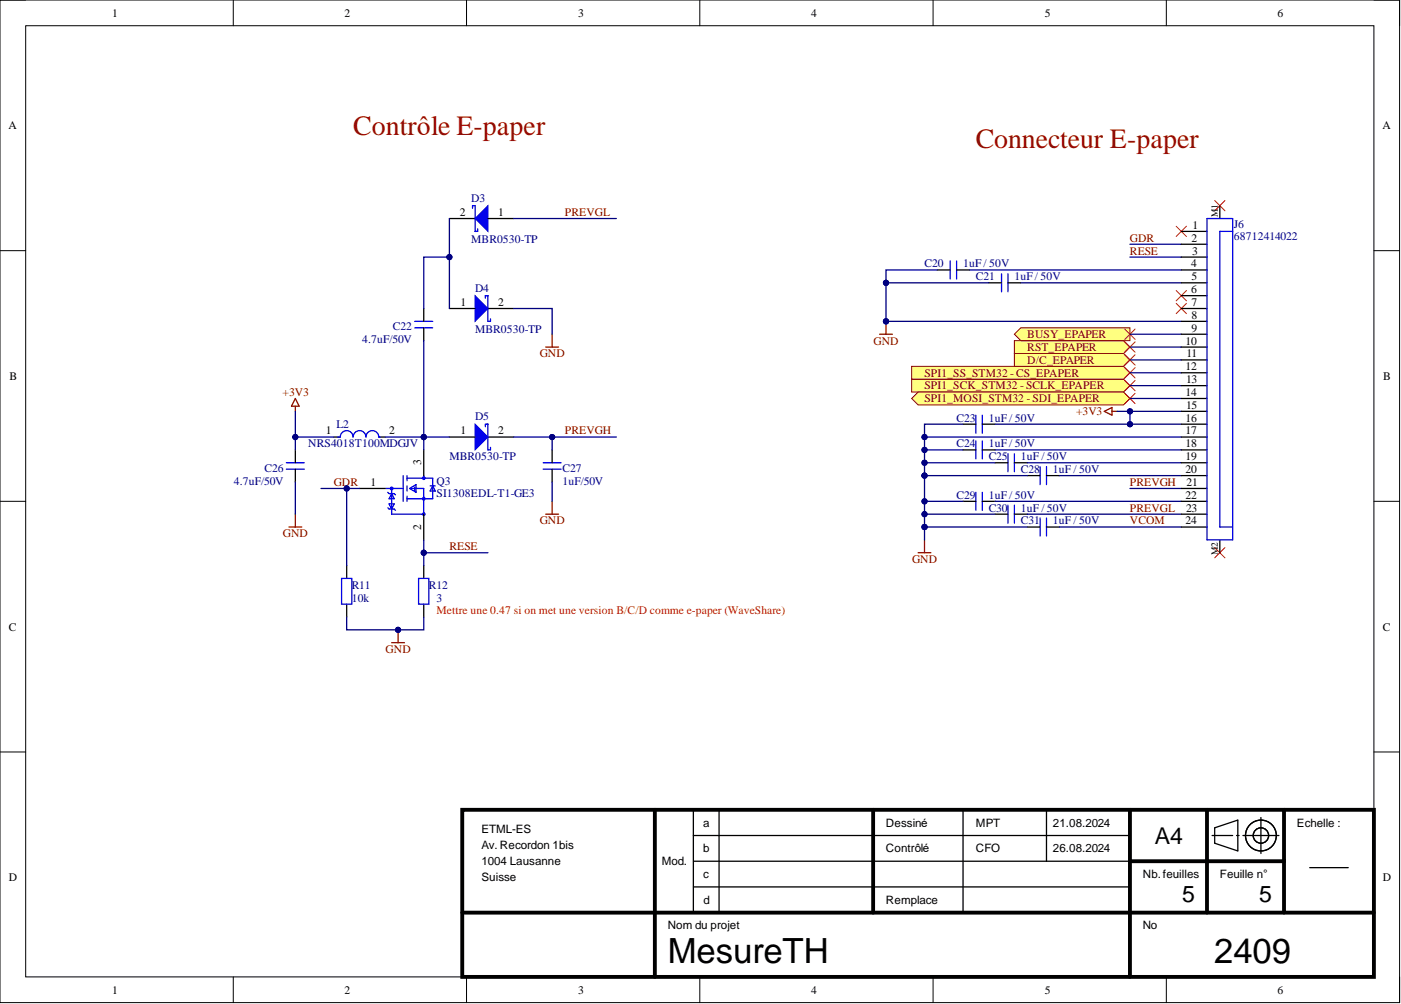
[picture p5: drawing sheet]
<svg xmlns="http://www.w3.org/2000/svg" width="277mm" height="198mm" viewBox="0 0 277 198" stroke-linecap="round" stroke-linejoin="round" font-family="sans-serif">
<defs><g id="words">
<g font-size="6.9">
<text x="131.8" y="190.2">MesureTH</text>
<text x="239.7" y="190.2">2409</text>
</g>
<g font-size="5.5" fill="#980000">
<text x="69.7" y="26.7">Contrôle E-paper</text>
<text x="192.6" y="29.3">Connecteur E-paper</text>
</g>
<g font-size="4.6">
<text x="228" y="166.6">A4</text>
<text x="233.4" y="178">5</text>
<text x="248.6" y="178">5</text>
</g>
<g font-size="2.3">
<text x="22.1" y="3.3">1</text>
<text x="68" y="3.3">2</text>
<text x="114.2" y="3.3">3</text>
<text x="160.1" y="3.3">4</text>
<text x="206.3" y="3.3">5</text>
<text x="252.2" y="3.3">6</text>
<text x="1.7" y="25.6">A</text>
<text x="272.9" y="25.6">A</text>
<text x="90.7" y="42.6">2</text>
<text x="98.4" y="42.6">1</text>
<text x="235.2" y="47.7">2</text>
<text x="235.4" y="45.2">1</text>
<text x="235.2" y="52.8">4</text>
<text x="235.3" y="50.3">3</text>
<text x="235.2" y="57.9">6</text>
<text x="235.2" y="55.3">5</text>
<text x="90.9" y="60.4">1</text>
<text x="98.4" y="60.4">2</text>
<text x="235.2" y="60.4">7</text>
<text x="235.2" y="63">8</text>
<text x="235.2" y="65.5">9</text>
<text x="234.1" y="68">10</text>
<text x="234.2" y="70.6">11</text>
<text x="1.9" y="75.1">B</text>
<text x="234.1" y="73.1">12</text>
<text x="234.1" y="75.6">13</text>
<text x="273.1" y="75.1">B</text>
<text x="234.1" y="78.2">14</text>
<text x="234.1" y="83.3">16</text>
<text x="234.1" y="80.7">15</text>
<text x="64.3" y="85.8">1</text>
<text x="76.8" y="85.8">2</text>
<text x="90.9" y="85.8">1</text>
<text x="98.4" y="85.8">2</text>
<text x="234.1" y="85.8">17</text>
<text x="234.1" y="88.3">18</text>
<text x="73.2" y="96">1</text>
<text x="83.1" y="91.9" transform="rotate(-90 83.1 91.9)">3</text>
<text x="234.1" y="90.9">19</text>
<text x="234.1" y="93.4">20</text>
<text x="234.2" y="96">21</text>
<text x="234.1" y="98.5">22</text>
<text x="234.1" y="101">23</text>
<text x="83.1" y="104.6" transform="rotate(-90 83.1 104.6)">2</text>
<text x="234.1" y="103.6">24</text>
<text x="1.8" y="124.5">C</text>
<text x="273" y="124.5">C</text>
<text x="95.1" y="167.7">Av. Recordon 1bis</text>
<text x="95.1" y="164.5">ETML-ES</text>
<text x="138.8" y="163.2">a</text>
<text x="174.9" y="163.2">Dessiné</text>
<text x="192.6" y="163.2">MPT</text>
<text x="207.9" y="163.2">21.08.2024</text>
<text x="256" y="163.2">Echelle :</text>
<text x="95.1" y="170.8">1004 Lausanne</text>
<text x="130.6" y="170.8">Mod.</text>
<text x="138.8" y="168.3">b</text>
<text x="138.8" y="173.4">c</text>
<text x="174.9" y="168.3">Contrôlé</text>
<text x="192.6" y="168.3">CFO</text>
<text x="207.9" y="168.3">26.08.2024</text>
<text x="225.6" y="173.4">Nb.feuilles</text>
<text x="240.8" y="173.4">Feuille n°</text>
<text x="1.8" y="174">D</text>
<text x="95.1" y="174">Suisse</text>
<text x="138.9" y="178.4">d</text>
<text x="174.9" y="178.4">Remplace</text>
<text x="273" y="174">D</text>
<text x="131.8" y="183.5">Nom du projet</text>
<text x="225.6" y="183.5">No</text>
<text x="22.1" y="196.2">1</text>
<text x="68" y="196.2">2</text>
<text x="114.2" y="196.2">3</text>
<text x="160.1" y="196.2">4</text>
<text x="206.3" y="196.2">5</text>
<text x="252.2" y="196.2">6</text>
</g>
<g font-size="2.3" fill="#000080">
<text x="93" y="39.9">D3</text>
<text x="93" y="48">MBR0530-TP</text>
<text x="243.6" y="44.9">J6</text>
<text x="243.6" y="47.5">68712414022</text>
<text x="182.5" y="52.8">C20</text>
<text x="190.1" y="52.8">1uF / 50V</text>
<text x="93.8" y="57.6">D4</text>
<text x="192.6" y="55.3">C21</text>
<text x="200.3" y="55.3">1uF / 50V</text>
<text x="77.6" y="65.2">C22</text>
<text x="93.8" y="65.7">MBR0530-TP</text>
<text x="71.5" y="67.8">4.7uF/50V</text>
<text x="93.8" y="83">D5</text>
<text x="188.8" y="83.3">C23</text>
<text x="195.2" y="83.3">1uF / 50V</text>
<text x="60.8" y="88.3">NRS4018T100MDGJV</text>
<text x="66.4" y="84.5">L2</text>
<text x="188.8" y="88.3">C24</text>
<text x="195.2" y="88.3">1uF / 50V</text>
<text x="46.1" y="95.7">4.7uF/50V</text>
<text x="52.2" y="93.2">C26</text>
<text x="86.2" y="95.7">Q3</text>
<text x="88.7" y="90.9">MBR0530-TP</text>
<text x="111" y="93.2">C27</text>
<text x="111" y="95.7">1uF/50V</text>
<text x="195.2" y="90.9">C25</text>
<text x="201.5" y="90.9">1uF / 50V</text>
<text x="201.5" y="93.4">C28</text>
<text x="207.9" y="93.4">1uF / 50V</text>
<text x="86.2" y="98.2">SI1308EDL-T1-GE3</text>
<text x="188.8" y="98.5">C29</text>
<text x="195.2" y="98.5">1uF / 50V</text>
<text x="195.2" y="101">C30</text>
<text x="201.5" y="101">1uF / 50V</text>
<text x="201.5" y="103.6">C31</text>
<text x="207.9" y="103.6">1uF / 50V</text>
<text x="69.5" y="116.3">R11</text>
<text x="69.5" y="118.8">10k</text>
<text x="84.7" y="116.3">R12</text>
<text x="86.2" y="118.8">3</text>
</g>
<g font-size="2.3" fill="#800000">
<text x="111.5" y="42.6">PREVGL</text>
<text x="223.1" y="47.7">GDR</text>
<text x="223.1" y="50.3">RESE</text>
<text x="106.5" y="70.6">GND</text>
<text x="172.5" y="68">GND</text>
<text x="202.8" y="71.8">D/C_EPAPER</text>
<text x="202.8" y="69.3">RST_EPAPER</text>
<text x="202.8" y="66.8">BUSY_EPAPER</text>
<text x="182.5" y="76.9">SPI1_SCK_STM32 - SCLK_EPAPER</text>
<text x="182.5" y="74.4">SPI1_SS_STM32 - CS_EPAPER</text>
<text x="55.8" y="78.2">+3V3</text>
<text x="182.5" y="79.5">SPI1_MOSI_STM32 - SDI_EPAPER</text>
<text x="212.4" y="82">+3V3</text>
<text x="111.5" y="85.8">PREVGH</text>
<text x="65.9" y="96">GDR</text>
<text x="223.1" y="96">PREVGH</text>
<text x="223.1" y="101">PREVGL</text>
<text x="55.9" y="106.1">GND</text>
<text x="106.5" y="103.6">GND</text>
<text x="223.1" y="103.6">VCOM</text>
<text x="88.7" y="108.6">RESE</text>
<text x="180.1" y="111.2">GND</text>
<text x="76.1" y="128.9">GND</text>
</g>
<text font-size="2.3" fill="#f00" x="86.2" y="121.3">Mettre une 0.47 si on met une version B/C/D comme e-paper (WaveShare)</text>
<g font-size="1.9">
<text x="240.4" y="42.9" transform="rotate(-90 240.4 42.9)">M1</text>
<text x="240.4" y="109.6" transform="rotate(-90 240.4 109.6)">M2</text>
</g>
</g></defs>
<g fill="none" stroke="#000" stroke-width=".2">
<path d="M0 0h276.3v198h-276.3zM0 0h5.1M5.1 5.1h266.1v187.8h-266.1zM46.1 0v5.1M92.1 0v5.1M138.2 0v5.1M184.2 0v5.1M230.3 0v5.1M271.2 0h5.1v5.1M0 49.5h5.1M271.2 49.5h5.1M0 99h5.1"/>
<path d="M271.2 99h5.1M0 148.5h5.1M271.2 148.5h5.1M46.1 192.9v5.1M92.1 192.9v5.1M138.2 192.9v5.1M184.2 192.9v5.1M230.3 192.9v5.1M276.3 192.9v5.1"/>
</g>
<path d="M91.3 159.9h179.9v33h-179.9zM129.3 159.9v33M172.4 159.9v20.3M223.1 159.9v33M238.3 159.9v20.3M253.5 159.9v20.3M223.1 170.1h30.4M91.3 180.2h179.9" fill="none" stroke="#000" stroke-width=".76"/>
<g fill="none" stroke="#000" stroke-width=".25">
<path d="M68.4 111.7v2.5M68.4 119.3v2.5M136.9 159.9v20.3M142 159.9v20.3M190.1 159.9v20.3M206.6 159.9v10.2M136.9 165h86.2M136.9 170.1h86.2M136.9 175.1h86.2M239.3 165h4M239.8 163.5l4.6-1.6v6.1l-4.6-1.5zM244.1 165h.5"/>
<path d="M245.4 165h7.1M248.9 161.4v7.1M258.6 171.3h7.6"/>
<circle cx="248.9" cy="165" r="3"/>
<circle cx="248.9" cy="165" r="1.52"/>
</g>
<path d="M239.8 39.6l2 2M241.8 39.6l-2 2M232.2 44.7l2 2M234.2 44.7l-2 2M239.8 108.1l2 2.1M241.8 108.1l-2 2.1" fill="none" stroke="#f00" stroke-width=".2"/>
<path d="M67.4 114.2h2.1v5.1h-2.1z" fill="none" stroke="#00f" stroke-width=".25"/>
<path d="M77.3 126.9h2.5M78.6 124.4v2.5" fill="none" stroke="#800000" stroke-width=".25"/>
<circle cx="78.6" cy="124.4" r=".51" fill="#000080"/>
<circle cx="78.6" cy="124.4" r=".51" fill="none" stroke="#000080" stroke-width=".2"/>
<path d="M107.7 68.5h2.6M109 66v2.5M173.6 66h2.6M174.9 63.5v2.5M109 99v2.5M57 104.1h2.6M58.3 101.5v2.6M107.7 101.5h2.6" fill="none" stroke="#800000" stroke-width=".25"/>
<path d="M187.6 51.5v3.6M188.8 51.5v3.6M197.7 54.1v3.5M199 54.1v3.5" fill="none" stroke="#00f" stroke-width=".25"/>
<path d="M185 53.3h2.6M188.8 53.3h2.6M195.2 55.8h2.5M199 55.8h2.5" fill="none" stroke="#000" stroke-width=".25"/>
<path d="M232.2 57.4l2 2M232.2 59.9l2 2M234.2 57.4l-2 2M234.2 59.9l-2 2" fill="none" stroke="#f00" stroke-width=".2"/>
<circle cx="174.9" cy="63.5" r=".51" fill="#000080"/>
<circle cx="174.9" cy="63.5" r=".51" fill="none" stroke="#000080" stroke-width=".2"/>
<path d="M58.3 78.7l.8 1.5h-1.6zM58.3 80.2v1M181.2 109.1h2.6M182.5 106.6v2.5" fill="none" stroke="#800000" stroke-width=".25"/>
<g fill="none" stroke="#00f" stroke-width=".25">
<path d="M192.6 82v3.5M192.6 87.1v3.5M192.6 97.2v3.6M193.9 82v3.5M193.9 87.1v3.5M193.9 97.2v3.6M199 89.6v3.6M199 99.8v3.5M200.3 89.6v3.6M200.3 99.8v3.5M205.3 92.1v3.6M206.6 92.1v3.6"/>
<path d="M205.3 102.3v3.5M206.6 102.3v3.5"/>
</g>
<g fill="none" stroke="#000" stroke-width=".25">
<path d="M190.1 83.8h2.5M190.1 88.8h2.5M190.1 99h2.5M193.9 83.8h2.6M193.9 88.8h2.6M193.9 99h2.6M196.5 91.4h2.5M200.3 91.4h2.5M202.8 93.9h2.5M206.6 93.9h2.5M196.5 101.5h2.5M200.3 101.5h2.5"/>
<path d="M202.8 104.1h2.5M206.6 104.1h2.5"/>
</g>
<path d="M180 74.9h41.8l1.3 1.3-1.3 1.2h-41.8z" fill-rule="evenodd" fill="#ffff80"/>
<path d="M180 74.9h41.8l1.3 1.3-1.3 1.2h-41.8z" fill="none" stroke="#800000" stroke-width=".2"/>
<path d="M181.2 77.4h40.6l1.3 1.3-1.3 1.3h-40.6l-1.2-1.3z" fill-rule="evenodd" fill="#ffff80"/>
<path d="M181.2 77.4h40.6l1.3 1.3-1.3 1.3h-40.6l-1.2-1.3z" fill="none" stroke="#800000" stroke-width=".2"/>
<path d="M180 72.3h41.8l1.3 1.3-1.3 1.3h-41.8z" fill-rule="evenodd" fill="#ffff80"/>
<path d="M180 72.3h41.8l1.3 1.3-1.3 1.3h-41.8z" fill="none" stroke="#800000" stroke-width=".2"/>
<path d="M200.3 69.8h21.5l1.3 1.3-1.3 1.2h-21.5z" fill-rule="evenodd" fill="#ffff80"/>
<path d="M200.3 69.8h21.5l1.3 1.3-1.3 1.2h-21.5z" fill="none" stroke="#800000" stroke-width=".2"/>
<path d="M200.3 67.3h21.5l1.3 1.2-1.3 1.3h-21.5z" fill-rule="evenodd" fill="#ffff80"/>
<path d="M200.3 67.3h21.5l1.3 1.2-1.3 1.3h-21.5z" fill="none" stroke="#800000" stroke-width=".2"/>
<path d="M201.5 64.7h21.6v2.6h-21.6l-1.2-1.3z" fill-rule="evenodd" fill="#ffff80"/>
<path d="M201.5 64.7h21.6v2.6h-21.6l-1.2-1.3z" fill="none" stroke="#800000" stroke-width=".2"/>
<path d="M218 81.2l1.5-.7v1.5zM219.5 81.2h1" fill="none" stroke="#800000" stroke-width=".25"/>
<path d="M81.9 63.5h3.5M81.9 64.7h3.5M56.5 91.4h3.6M56.5 92.7h3.6M66.7 86.3h.5a1.27 1.27 0 0 1 1.2-1.3 1.27 1.27 0 0 1 1.3 1.3 1.27 1.27 0 0 1 1.3-1.3 1.27 1.27 0 0 1 1.2 1.3 1.27 1.27 0 0 1 1.3-1.3 1.27 1.27 0 0 1 1.3 1.3h.2M107.2 91.4h3.6M107.2 92.7h3.6" fill="none" stroke="#00f" stroke-width=".25"/>
<path d="M83.7 60.9v2.6M83.7 64.7v2.6M58.3 88.8v2.6M58.3 92.7v2.5M65.9 86.3h1.3M74.8 86.3h1.2M109 88.8v2.6M109 92.7v2.5" fill="none" stroke="#000" stroke-width=".25"/>
<path d="M222.1 65l2 2M222.1 67.5l2 2.1M222.1 70.1l2 2M222.1 72.6l2 2M222.1 75.1l2 2.1M222.1 77.7l2 2M224.1 65l-2 2M224.1 67.5l-2 2.1M224.1 70.1l-2 2M224.1 72.6l-2 2M224.1 75.1l-2 2.1M224.1 77.7l-2 2" fill="none" stroke="#f00" stroke-width=".2"/>
<path d="M96.3 40.6v5.1l-2.5-2.5z" fill="#00f"/>
<path d="M96.3 40.6v5.1l-2.5-2.5z" fill="none" stroke="#00f" stroke-width=".2"/>
<path d="M88.7 43.2h5.1M96.3 43.2h5.1" fill="none" stroke="#000" stroke-width=".25"/>
<path d="M93.3 41.1v-.5h.5v5.1h.5v-.5" fill="none" stroke="#00f" stroke-width=".25"/>
<path d="M93.8 58.4l2.5 2.5-2.5 2.6z" fill="#00f"/>
<path d="M93.8 58.4l2.5 2.5-2.5 2.6z" fill="none" stroke="#00f" stroke-width=".2"/>
<path d="M88.7 60.9h5.1M96.3 60.9h5.1" fill="none" stroke="#000" stroke-width=".25"/>
<path d="M95.8 58.9v-.5h.5v5.1h.5v-.5" fill="none" stroke="#00f" stroke-width=".25"/>
<path d="M93.8 83.8l2.5 2.5-2.5 2.5z" fill="#00f"/>
<path d="M93.8 83.8l2.5 2.5-2.5 2.5z" fill="none" stroke="#00f" stroke-width=".2"/>
<path d="M71 96.5h5M83.7 88.8v5.1M88.7 86.3h5.1M96.3 86.3h5.1M83.7 101.5v5.1M83.7 111.7v2.5M83.7 119.3v2.5" fill="none" stroke="#000" stroke-width=".25"/>
<g fill="none" stroke="#00f" stroke-width=".25">
<path d="M76 96.5h3.6M76.6 97.2l.2 .3h1l.3 .2M76.8 99.5h1l-.5 1zM77.3 97.5l.5 1h-1zM77.3 96.5v5h6.4v-5h-2.6M79.6 93.9v5.1M80.4 93.9v1M80.4 96v1M80.4 98v1M80.4 94.4h5v4.1h-5M80.9 96.5l1.2-.8v1.5zM81.9 96.2v.8"/>
<path d="M83.7 93.9v.5M84.9 96h1M85.4 96l.5 1h-1zM95.8 84.3v-.5h.5v5h.5v-.5M76.6 100.3l.2 .2h1l.3 .3M82.6 114.2h2.1v5.1h-2.1z"/>
<circle cx="77.3" cy="96.5" r=".25"/>
<circle cx="83.7" cy="94.4" r=".25"/>
<circle cx="83.7" cy="98.5" r=".25"/>
<circle cx="83.7" cy="101.5" r=".25"/>
</g>
<path d="M223.1 48.2h10.1M223.1 50.8h10.1M65.9 86.3h-7.6v2.5" fill="none" stroke="#000080" stroke-width=".25"/>
<circle cx="58.3" cy="86.3" r=".51" fill="#000080"/>
<circle cx="58.3" cy="86.3" r=".51" fill="none" stroke="#000080" stroke-width=".2"/>
<path d="M68.4 121.8v2.6h15.3v-2.6" fill="none" stroke="#000080" stroke-width=".25"/>
<circle cx="78.6" cy="124.4" r=".51" fill="#000080"/>
<circle cx="78.6" cy="124.4" r=".51" fill="none" stroke="#000080" stroke-width=".2"/>
<path d="M76 86.3h7.7" fill="none" stroke="#000080" stroke-width=".25"/>
<circle cx="83.7" cy="86.3" r=".51" fill="#000080"/>
<circle cx="83.7" cy="86.3" r=".51" fill="none" stroke="#000080" stroke-width=".2"/>
<path d="M88.7 86.3h-5v2.5" fill="none" stroke="#000080" stroke-width=".25"/>
<circle cx="83.7" cy="86.3" r=".51" fill="#000080"/>
<circle cx="83.7" cy="86.3" r=".51" fill="none" stroke="#000080" stroke-width=".2"/>
<path d="M83.7 60.9v-10.1h5v10.1" fill="none" stroke="#000080" stroke-width=".25"/>
<circle cx="88.7" cy="50.8" r=".51" fill="#000080"/>
<circle cx="88.7" cy="50.8" r=".51" fill="none" stroke="#000080" stroke-width=".2"/>
<path d="M101.4 86.3h7.6v2.5" fill="none" stroke="#000080" stroke-width=".25"/>
<circle cx="109" cy="86.3" r=".51" fill="#000080"/>
<circle cx="109" cy="86.3" r=".51" fill="none" stroke="#000080" stroke-width=".2"/>
<path d="M101.4 43.2h20.3M109 86.3h12.7" fill="none" stroke="#000080" stroke-width=".25"/>
<circle cx="109" cy="86.3" r=".51" fill="#000080"/>
<circle cx="109" cy="86.3" r=".51" fill="none" stroke="#000080" stroke-width=".2"/>
<path d="M58.3 81.2v5.1M58.3 95.2v6.3" fill="none" stroke="#000080" stroke-width=".25"/>
<circle cx="58.3" cy="86.3" r=".51" fill="#000080"/>
<circle cx="58.3" cy="86.3" r=".51" fill="none" stroke="#000080" stroke-width=".2"/>
<path d="M83.7 106.6v5.1" fill="none" stroke="#000080" stroke-width=".25"/>
<circle cx="83.7" cy="109.1" r=".51" fill="#000080"/>
<circle cx="83.7" cy="109.1" r=".51" fill="none" stroke="#000080" stroke-width=".2"/>
<path d="M83.7 67.3v19" fill="none" stroke="#000080" stroke-width=".25"/>
<circle cx="83.7" cy="86.3" r=".51" fill="#000080"/>
<circle cx="83.7" cy="86.3" r=".51" fill="none" stroke="#000080" stroke-width=".2"/>
<path d="M88.7 43.2v7.6" fill="none" stroke="#000080" stroke-width=".25"/>
<circle cx="88.7" cy="50.8" r=".51" fill="#000080"/>
<circle cx="88.7" cy="50.8" r=".51" fill="none" stroke="#000080" stroke-width=".2"/>
<path d="M191.4 53.3h41.8M201.5 55.8h31.7M101.4 60.9h7.6v5.1M109 95.2v3.8M182.5 86.3h50.7" fill="none" stroke="#000080" stroke-width=".25"/>
<circle cx="182.5" cy="86.3" r=".51" fill="#000080"/>
<circle cx="182.5" cy="86.3" r=".51" fill="none" stroke="#000080" stroke-width=".2"/>
<path d="M196.5 83.8h36.7" fill="none" stroke="#000080" stroke-width=".25"/>
<circle cx="223.1" cy="83.8" r=".51" fill="#000080"/>
<circle cx="223.1" cy="83.8" r=".51" fill="none" stroke="#000080" stroke-width=".2"/>
<path d="M233.2 81.2h-10.1v2.6" fill="none" stroke="#000080" stroke-width=".25"/>
<circle cx="223.1" cy="81.2" r=".51" fill="#000080"/>
<circle cx="223.1" cy="81.2" r=".51" fill="none" stroke="#000080" stroke-width=".2"/>
<circle cx="223.1" cy="83.8" r=".51" fill="#000080"/>
<circle cx="223.1" cy="83.8" r=".51" fill="none" stroke="#000080" stroke-width=".2"/>
<path d="M182.5 88.8h7.6M196.5 88.8h36.7" fill="none" stroke="#000080" stroke-width=".25"/>
<circle cx="182.5" cy="88.8" r=".51" fill="#000080"/>
<circle cx="182.5" cy="88.8" r=".51" fill="none" stroke="#000080" stroke-width=".2"/>
<path d="M182.5 91.4h14M196.5 99h36.7M202.8 91.4h30.4M209.1 93.9h24.1M223.1 96.5h10.1" fill="none" stroke="#000080" stroke-width=".25"/>
<circle cx="182.5" cy="91.4" r=".51" fill="#000080"/>
<circle cx="182.5" cy="91.4" r=".51" fill="none" stroke="#000080" stroke-width=".2"/>
<path d="M182.5 93.9h20.3" fill="none" stroke="#000080" stroke-width=".25"/>
<circle cx="182.5" cy="93.9" r=".51" fill="#000080"/>
<circle cx="182.5" cy="93.9" r=".51" fill="none" stroke="#000080" stroke-width=".2"/>
<path d="M182.5 99h7.6" fill="none" stroke="#000080" stroke-width=".25"/>
<circle cx="182.5" cy="99" r=".51" fill="#000080"/>
<circle cx="182.5" cy="99" r=".51" fill="none" stroke="#000080" stroke-width=".2"/>
<path d="M190.1 83.8h-7.6v10.1" fill="none" stroke="#000080" stroke-width=".25"/>
<circle cx="182.5" cy="86.3" r=".51" fill="#000080"/>
<circle cx="182.5" cy="86.3" r=".51" fill="none" stroke="#000080" stroke-width=".2"/>
<circle cx="182.5" cy="88.8" r=".51" fill="#000080"/>
<circle cx="182.5" cy="88.8" r=".51" fill="none" stroke="#000080" stroke-width=".2"/>
<circle cx="182.5" cy="91.4" r=".51" fill="#000080"/>
<circle cx="182.5" cy="91.4" r=".51" fill="none" stroke="#000080" stroke-width=".2"/>
<circle cx="182.5" cy="93.9" r=".51" fill="#000080"/>
<circle cx="182.5" cy="93.9" r=".51" fill="none" stroke="#000080" stroke-width=".2"/>
<path d="M182.5 104.1v2.5" fill="none" stroke="#000080" stroke-width=".25"/>
<circle cx="182.5" cy="104.1" r=".51" fill="#000080"/>
<circle cx="182.5" cy="104.1" r=".51" fill="none" stroke="#000080" stroke-width=".2"/>
<path d="M182.5 93.9v10.2" fill="none" stroke="#000080" stroke-width=".25"/>
<circle cx="182.5" cy="104.1" r=".51" fill="#000080"/>
<circle cx="182.5" cy="104.1" r=".51" fill="none" stroke="#000080" stroke-width=".2"/>
<circle cx="182.5" cy="101.5" r=".51" fill="#000080"/>
<circle cx="182.5" cy="101.5" r=".51" fill="none" stroke="#000080" stroke-width=".2"/>
<circle cx="182.5" cy="99" r=".51" fill="#000080"/>
<circle cx="182.5" cy="99" r=".51" fill="none" stroke="#000080" stroke-width=".2"/>
<circle cx="182.5" cy="93.9" r=".51" fill="#000080"/>
<circle cx="182.5" cy="93.9" r=".51" fill="none" stroke="#000080" stroke-width=".2"/>
<path d="M182.5 101.5h14M202.8 101.5h30.4" fill="none" stroke="#000080" stroke-width=".25"/>
<circle cx="182.5" cy="101.5" r=".51" fill="#000080"/>
<circle cx="182.5" cy="101.5" r=".51" fill="none" stroke="#000080" stroke-width=".2"/>
<path d="M182.5 104.1h20.3M209.1 104.1h24.1" fill="none" stroke="#000080" stroke-width=".25"/>
<circle cx="182.5" cy="104.1" r=".51" fill="#000080"/>
<circle cx="182.5" cy="104.1" r=".51" fill="none" stroke="#000080" stroke-width=".2"/>
<path d="M223.1 76.2h10.1M223.1 78.7h10.1M223.1 73.6h10.1M223.1 71.1h10.1M223.1 68.5h10.1M223.1 66h10.1M83.7 109.1h12.6" fill="none" stroke="#000080" stroke-width=".25"/>
<circle cx="83.7" cy="109.1" r=".51" fill="#000080"/>
<circle cx="83.7" cy="109.1" r=".51" fill="none" stroke="#000080" stroke-width=".2"/>
<path d="M174.9 63.5h58.3" fill="none" stroke="#000080" stroke-width=".25"/>
<circle cx="174.9" cy="63.5" r=".51" fill="#000080"/>
<circle cx="174.9" cy="63.5" r=".51" fill="none" stroke="#000080" stroke-width=".2"/>
<path d="M220.5 81.2h2.6" fill="none" stroke="#000080" stroke-width=".25"/>
<circle cx="223.1" cy="81.2" r=".51" fill="#000080"/>
<circle cx="223.1" cy="81.2" r=".51" fill="none" stroke="#000080" stroke-width=".2"/>
<path d="M174.9 55.8h20.3" fill="none" stroke="#000080" stroke-width=".25"/>
<circle cx="174.9" cy="55.8" r=".51" fill="#000080"/>
<circle cx="174.9" cy="55.8" r=".51" fill="none" stroke="#000080" stroke-width=".2"/>
<path d="M185 53.3h-10.1v2.5" fill="none" stroke="#000080" stroke-width=".25"/>
<circle cx="174.9" cy="55.8" r=".51" fill="#000080"/>
<circle cx="174.9" cy="55.8" r=".51" fill="none" stroke="#000080" stroke-width=".2"/>
<path d="M174.9 55.8v7.7" fill="none" stroke="#000080" stroke-width=".25"/>
<circle cx="174.9" cy="55.8" r=".51" fill="#000080"/>
<circle cx="174.9" cy="55.8" r=".51" fill="none" stroke="#000080" stroke-width=".2"/>
<circle cx="174.9" cy="63.5" r=".51" fill="#000080"/>
<circle cx="174.9" cy="63.5" r=".51" fill="none" stroke="#000080" stroke-width=".2"/>
<path d="M68.4 96.5v15.2" fill="none" stroke="#000080" stroke-width=".25"/>
<circle cx="68.4" cy="96.5" r=".51" fill="#000080"/>
<circle cx="68.4" cy="96.5" r=".51" fill="none" stroke="#000080" stroke-width=".2"/>
<path d="M63.4 96.5h7.6" fill="none" stroke="#000080" stroke-width=".25"/>
<circle cx="68.4" cy="96.5" r=".51" fill="#000080"/>
<circle cx="68.4" cy="96.5" r=".51" fill="none" stroke="#000080" stroke-width=".2"/>
<g fill="none" stroke="#000" stroke-width=".25">
<path d="M233.2 45.7h5.1M233.2 48.2h5.1M233.2 50.8h5.1M233.2 53.3h5.1M233.2 55.8h5.1M233.2 58.4h5.1M240.8 40.6v2.6M233.2 60.9h5.1M233.2 63.5h5.1M233.2 66h5.1M233.2 68.5h5.1M233.2 71.1h5.1"/>
<path d="M233.2 73.6h5.1M233.2 76.2h5.1M233.2 78.7h5.1M233.2 81.2h5.1M233.2 83.8h5.1M233.2 86.3h5.1M233.2 88.8h5.1M233.2 91.4h5.1M233.2 93.9h5.1M233.2 96.5h5.1M233.2 99h5.1M233.2 101.5h5.1"/>
<path d="M233.2 104.1h5.1M240.8 106.6v2.5"/>
</g>
<path d="M238.3 43.2h5v63.4h-5zM243.3 45.7h-2.5v58.4h2.5" fill="none" stroke="#00f" stroke-width=".25"/>
<use href="#words"/>
</svg>
